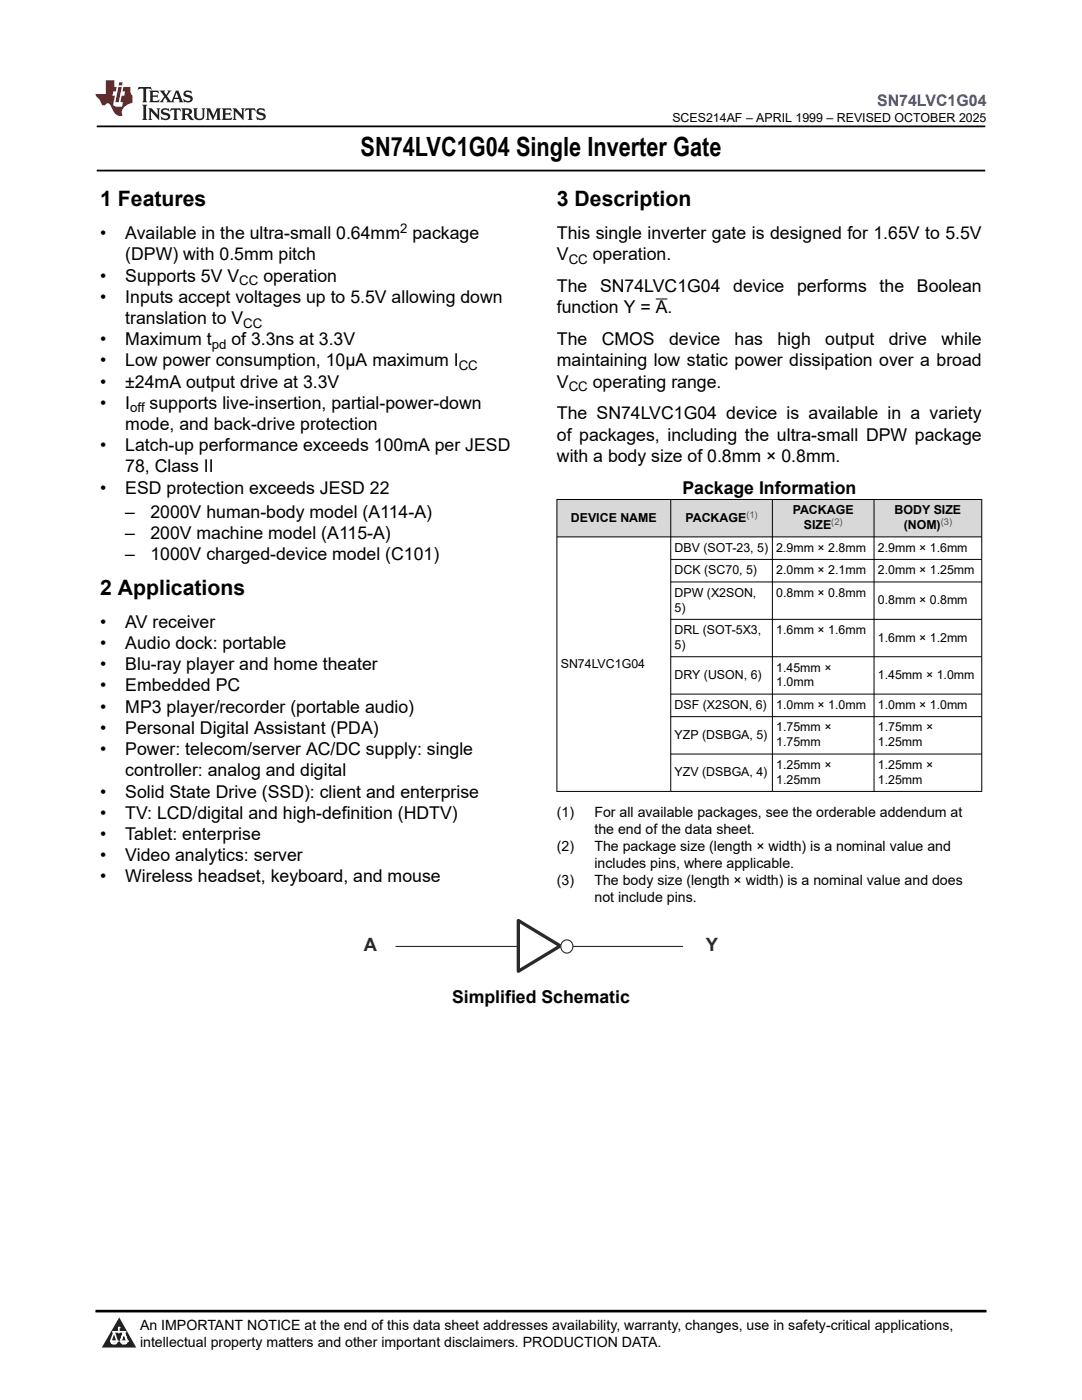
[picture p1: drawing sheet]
<svg xmlns="http://www.w3.org/2000/svg" width="216mm" height="279mm" viewBox="0 0 216 279" stroke-linecap="round" stroke-linejoin="round" font-family="sans-serif">
<defs><g id="words">
<text font-size="5.3" x="71.9" y="31.2">SN74LVC1G04 Single Inverter Gate</text>
<g font-size="4.2">
<text x="20" y="41.2">1 Features</text>
<text x="111.1" y="41.2">3 Description</text>
<text x="20" y="118.7">2 Applications</text>
</g>
<g font-size="3.7" fill="#2b292a">
<text x="72.6" y="189.8">A</text>
<text x="140.8" y="189.8">Y</text>
</g>
<g font-size="3.5">
<text x="20" y="47.7">•</text>
<text x="25" y="47.7">Available in the ultra-small 0.64mm package</text>
<text x="111.1" y="47.7">This single inverter gate is designed for 1.65V to 5.5V</text>
<text x="25" y="52">(DPW) with 0.5mm pitch</text>
<text x="111.1" y="52">V</text>
<text x="118.3" y="52">operation.</text>
<text x="20" y="56.2">•</text>
<text x="25" y="56.2">Supports 5V V</text>
<text x="52.5" y="56.2">operation</text>
<text x="111.1" y="58.3">The</text>
<text x="119.7" y="58.3">SN74LVC1G04</text>
<text x="146.3" y="58.3">device</text>
<text x="159.1" y="58.3">performs</text>
<text x="175.5" y="58.3">the</text>
<text x="183" y="58.3">Boolean</text>
<text x="20" y="60.4">•</text>
<text x="25" y="60.4">Inputs accept voltages up to 5.5V allowing down</text>
<text x="25" y="64.7">translation to V</text>
<text x="111.1" y="62.5">function Y = A.</text>
<text x="20" y="68.9">•</text>
<text x="25" y="68.9">Maximum t</text>
<text x="46.2" y="68.9">of 3.3ns at 3.3V</text>
<text x="111.1" y="68.9">The</text>
<text x="120.1" y="68.9">CMOS</text>
<text x="133.5" y="68.9">device</text>
<text x="146.6" y="68.9">has</text>
<text x="155.1" y="68.9">high</text>
<text x="164.7" y="68.9">output</text>
<text x="177.4" y="68.9">drive</text>
<text x="187.9" y="68.9">while</text>
<text x="20" y="73.1">•</text>
<text x="20" y="77.4">•</text>
<text x="25" y="77.4">±24mA output drive at 3.3V</text>
<text x="25" y="73.1">Low power consumption, 10μA maximum I</text>
<text x="111.1" y="73.1">maintaining low static power dissipation over a broad</text>
<text x="111.1" y="77.4">V</text>
<text x="118.3" y="77.4">operating range.</text>
<text x="20" y="81.6">•</text>
<text x="25" y="81.6">I</text>
<text x="29.9" y="81.6">supports live-insertion, partial-power-down</text>
<text x="111.1" y="83.7">The SN74LVC1G04 device is available in a variety</text>
<text x="25" y="85.8">mode, and back-drive protection</text>
<text x="111.1" y="87.9">of packages, including the ultra-small DPW package</text>
<text x="20" y="90.1">•</text>
<text x="25" y="90.1">Latch-up performance exceeds 100mA per JESD</text>
<text x="25" y="94.3">78, Class II</text>
<text x="111.1" y="92.2">with a body size of 0.8mm × 0.8mm.</text>
<text x="20" y="98.5">•</text>
<text x="25" y="98.5">ESD protection exceeds JESD 22</text>
<text x="136.2" y="98.5">Package Information</text>
<text x="25" y="103.3">–</text>
<text x="25" y="107.5">–</text>
<text x="30" y="103.3">2000V human-body model (A114-A)</text>
<text x="30" y="107.5">200V machine model (A115-A)</text>
<text x="25" y="111.8">–</text>
<text x="30" y="111.8">1000V charged-device model (C101)</text>
<text x="20" y="125.3">•</text>
<text x="25" y="125.3">AV receiver</text>
<text x="20" y="129.5">•</text>
<text x="25" y="129.5">Audio dock: portable</text>
<text x="20" y="133.8">•</text>
<text x="20" y="138">•</text>
<text x="25" y="133.8">Blu-ray player and home theater</text>
<text x="25" y="138">Embedded PC</text>
<text x="20" y="142.2">•</text>
<text x="25" y="142.2">MP3 player/recorder (portable audio)</text>
<text x="20" y="146.5">•</text>
<text x="25" y="146.5">Personal Digital Assistant (PDA)</text>
<text x="20" y="150.7">•</text>
<text x="25" y="150.7">Power: telecom/server AC/DC supply: single</text>
<text x="25" y="154.9">controller: analog and digital</text>
<text x="20" y="159.2">•</text>
<text x="25" y="159.2">Solid State Drive (SSD): client and enterprise</text>
<text x="20" y="163.4">•</text>
<text x="20" y="167.6">•</text>
<text x="25" y="163.4">TV: LCD/digital and high-definition (HDTV)</text>
<text x="25" y="167.6">Tablet: enterprise</text>
<text x="20" y="171.9">•</text>
<text x="25" y="171.9">Video analytics: server</text>
<text x="20" y="176.1">•</text>
<text x="25" y="176.1">Wireless headset, keyboard, and mouse</text>
<text x="90.2" y="200.2">Simplified Schematic</text>
</g>
<text font-size="3.2" fill="#00f" x="175" y="21.1">SN74LVC1G04</text>
<g font-size="2.8">
<text x="111.1" y="163.1">(1)</text>
<text x="118.6" y="163.1">For all available packages, see the orderable addendum at</text>
<text x="118.6" y="166.5">the end of the data sheet.</text>
<text x="111.1" y="169.9">(2)</text>
<text x="118.6" y="169.9">The package size (length × width) is a nominal value and</text>
<text x="118.6" y="173.3">includes pins, where applicable.</text>
<text x="111.1" y="176.6">(3)</text>
<text x="118.6" y="176.6">The body size (length × width) is a nominal value and does</text>
<text x="118.6" y="180">not include pins.</text>
<text x="27.9" y="265.5">An IMPORTANT NOTICE at the end of this data sheet addresses availability, warranty, changes, use in safety-critical applications,</text>
<text x="27.9" y="268.9">intellectual property matters and other important disclaimers. PRODUCTION DATA.</text>
</g>
<g font-size="2.6">
<text x="79.8" y="46.5">2</text>
<text x="113.5" y="52.7">CC</text>
<text x="47.7" y="56.9">CC</text>
<text x="48.5" y="65.4">CC</text>
<text x="42.2" y="69.6">pd</text>
<text x="91.5" y="73.8">CC</text>
<text x="26" y="82.3">off</text>
<text x="113.5" y="78.1">CC</text>
</g>
<g font-size="2.5">
<text x="134.2" y="24.3">SCES214AF – APRIL 1999 – REVISED OCTOBER 2025</text>
<text x="113.9" y="104.1">DEVICE NAME</text>
<text x="136.8" y="104.1">PACKAGE</text>
<text x="158.2" y="102.6">PACKAGE</text>
<text x="160.4" y="105.6">SIZE</text>
<text x="178.5" y="102.6">BODY SIZE</text>
<text x="180.3" y="105.6">(NOM)</text>
<text x="134.6" y="110.1">DBV (SOT-23, 5)</text>
<text x="154.9" y="110.1">2.9mm × 2.8mm</text>
<text x="175.2" y="110.1">2.9mm × 1.6mm</text>
<text x="134.6" y="114.6">DCK (SC70, 5)</text>
<text x="134.6" y="119.1">DPW (X2SON,</text>
<text x="154.9" y="114.6">2.0mm × 2.1mm</text>
<text x="154.9" y="119.1">0.8mm × 0.8mm</text>
<text x="175.2" y="114.6">2.0mm × 1.25mm</text>
<text x="134.6" y="122.1">5)</text>
<text x="175.2" y="120.6">0.8mm × 0.8mm</text>
<text x="134.6" y="126.6">DRL (SOT-5X3,</text>
<text x="134.6" y="129.5">5)</text>
<text x="154.9" y="126.6">1.6mm × 1.6mm</text>
<text x="175.2" y="128">1.6mm × 1.2mm</text>
<text x="111.9" y="133.3">SN74LVC1G04</text>
<text x="134.6" y="135.5">DRY (USON, 6)</text>
<text x="154.9" y="134">1.45mm ×</text>
<text x="154.9" y="137">1.0mm</text>
<text x="175.2" y="135.5">1.45mm × 1.0mm</text>
<text x="134.6" y="141.5">DSF (X2SON, 6)</text>
<text x="154.9" y="141.5">1.0mm × 1.0mm</text>
<text x="175.2" y="141.5">1.0mm × 1.0mm</text>
<text x="134.6" y="147.5">YZP (DSBGA, 5)</text>
<text x="154.9" y="146">1.75mm ×</text>
<text x="154.9" y="148.9">1.75mm</text>
<text x="175.2" y="146">1.75mm ×</text>
<text x="175.2" y="148.9">1.25mm</text>
<text x="134.6" y="154.9">YZV (DSBGA, 4)</text>
<text x="154.9" y="153.4">1.25mm ×</text>
<text x="175.2" y="153.4">1.25mm ×</text>
<text x="154.9" y="156.4">1.25mm</text>
<text x="175.2" y="156.4">1.25mm</text>
</g>
<g font-size="1.9" fill="#00f">
<text x="148.9" y="103.3">(1)</text>
<text x="165.9" y="104.8">(2)</text>
<text x="187.7" y="104.8">(3)</text>
</g>
</g></defs>
<path d="M19.3 25.2h177.3M19.3 34h177.3" fill="none" stroke="#000" stroke-width=".35"/>
<path d="M130.8 59.7h2.4" fill="none" stroke="#000" stroke-width=".2"/>
<g fill="#d8d8d8">
<path d="M111.1 99.7h84.8v7.4h-84.8z" fill-rule="evenodd"/>
<path d="M111.2 99.7h22.6v7.4h-22.6z" fill-rule="evenodd"/>
<path d="M133.9 99.7h20.2v7.4h-20.2z" fill-rule="evenodd"/>
<path d="M154.2 99.7h20.1v7.4h-20.1z" fill-rule="evenodd"/>
<path d="M174.5 99.7h21.3v7.4h-21.3z" fill-rule="evenodd"/>
</g>
<g fill="none" stroke="#000" stroke-width=".2">
<path d="M111.1 99.7h84.9M111.1 99.6v58.4M133.8 99.6v58.4M154.1 99.6v58.4M174.4 99.6v58.4M195.9 99.6v58.4M111.1 107.1h84.9M133.8 111.6h62.2M133.8 116.1h62.2M133.8 123.6h62.2M133.8 131.1h62.2M133.8 138.5h62.2"/>
<path d="M133.8 143h62.2M133.8 150.5h62.2M196 157.9h-84.9"/>
</g>
<path d="M79 188.9h57.2" fill="none" stroke="#2b292a" stroke-width=".22"/>
<path d="M103.4 183.7l8.4 5.1-8.4 5z" fill="#fff"/>
<path d="M103.4 183.7l8.4 5.1-8.4 5z" fill="none" stroke="#2b292a" stroke-width=".66"/>
<path d="M112.4 187.8a1.26 1.26 0 0 1 1.9 1.1 1.26 1.26 0 0 1-1.9 1.1 1.4 1.4 0 0 1 0-2.2z" fill-rule="evenodd" fill="#fff"/>
<path d="M112.4 187.8a1.26 1.26 0 0 1 1.9 1.1 1.26 1.26 0 0 1-1.9 1.1 1.4 1.4 0 0 1 0-2.2z" fill="none" stroke="#2b292a" stroke-width=".22"/>
<path d="M0 0h215.9v23.8h-215.9z" fill-rule="evenodd" fill="#fff"/>
<path d="M27.7 17.4l-.2 .6 .5-.3h.6v.2v2.1l-.2 .4h1l-.2-.4v-2.1v-.2h.5l.5 .3-.1-.6zM29.8 18.1l.2 .4v1.5l-.2 .4h1.9l.1-.6a1.08 1.08 0 0 1-1.3 .2v-.7h.6l.4 .2v-.6l-.4 .2h-.6v-.6l.2-.1a1 1 0 0 1 1 .2l-.1-.5zM31.8 18.1l1 1.1-1 1.2h.9l-.2-.2 .4-.7 .5 .7-.2 .2h1.6l-.2-.2 .1-.4h1l.1 .4-.1 .2h.9l-.2-.3-.8-2h-.5l-1 2.2-.8-1.1 .9-1.1h-.8l.2 .2-.5 .7-.3-.7 .1-.2zM35.2 18.5l.4 1h-.8zM36.8 18.2a.65 .65 0 0 0-.2 .8 .65 .65 0 0 0 .6 .4l.7 .2 .1 .2a.79 .79 0 0 1-.7 .4 .79 .79 0 0 1-.7-.5l.1 .7 .2-.1a.93 .93 0 0 0 1.1 .1 .93 .93 0 0 0 .4-1 1.46 1.46 0 0 0-1.2-.6l-.1-.3a1.09 1.09 0 0 1 1.2 .2l-.2-.6-.1 .1-.6-.2zM28.4 20.9l.2 .4v2.3l-.2 .3h1l-.2-.3v-2.3l.2-.4zM29.6 21.6l.2 .4v1.6l-.2 .3h.8l-.3-.3v-1.4l1.7 1.8v-2l.2-.4h-.8l.2 .2 .1 1.1-1.2-1.3zM32.3 21.8a.65 .65 0 0 0-.2 .7 .65 .65 0 0 0 .7 .4l.6 .2 .1 .2a.79 .79 0 0 1-.7 .4 .79 .79 0 0 1-.7-.5l.1 .7 .2-.1a.93 .93 0 0 0 1.1 .1 .93 .93 0 0 0 .4-.9 1.46 1.46 0 0 0-1.2-.6l-.1-.4a1.09 1.09 0 0 1 1.2 .2l-.2-.6-.1 .1-.6-.1zM34.1 21.6l-.1 .7a.63 .63 0 0 1 .7-.4l.1 1.7-.3 .3h1l-.2-.3v-1.7a.66 .66 0 0 1 .8 .4l-.1-.7zM36.2 21.6l.2 .4v1.6l-.2 .3h.9l-.2-.2v-.7h.5l.1 .2a.79 .79 0 0 0 1.2 .6l-1-.9a.61 .61 0 0 0 .6-.6 .61 .61 0 0 0-.5-.6zM36.9 21.9h.2a.47 .47 0 0 1 .5 .1 .47 .47 0 0 1 .1 .5l-.2 .2h-.6zM38.5 21.6l.2 .2a2.27 2.27 0 0 0 .4 2 1.04 1.04 0 0 0 1.7-.7v-1.3l.2-.2h-.8l.2 .4v1.1a.6 .6 0 0 1-.6 .6 .6 .6 0 0 1-.6-.6v-1.1l.3-.4zM41.1 21.6l.2 .4v1.6l-.2 .3h.7l-.2-.3v-1.5l.9 1.9 .8-1.9v1.5l-.2 .3h1l-.3-.3v-1.6l.3-.4h-.8l-.7 1.5-.7-1.5zM44.3 21.6l.2 .4v1.6l-.2 .3h1.9l.1-.5a1.09 1.09 0 0 1-1.3 .1v-.6h.6l.4 .1v-.6l-.4 .2h-.6v-.6l.2-.1a1.01 1.01 0 0 1 1 .3l-.1-.6zM46.4 21.6l.3 .4v1.6l-.3 .3h.8l-.2-.3v-1.4l1.6 1.8v-2l.2-.4h-.7l.2 .2v1.1l-1.2-1.3zM49 21.6l-.1 .7a.63 .63 0 0 1 .8-.4v1.7l-.3 .3h1l-.2-.3v-1.7a.66 .66 0 0 1 .8 .4l-.1-.7zM51.4 21.8a.65 .65 0 0 0-.2 .7 .65 .65 0 0 0 .6 .4l.6 .2 .2 .2a.79 .79 0 0 1-.8 .4 .79 .79 0 0 1-.6-.5l.1 .7 .2-.1a.93 .93 0 0 0 1 .1 .93 .93 0 0 0 .5-.9 1.46 1.46 0 0 0-1.3-.6l-.1-.4a1.09 1.09 0 0 1 1.3 .2l-.2-.6-.2 .1-.5-.1z" fill="#231f20"/>
<path d="M21.1 16v2.8h-2.1l.1 .3 .9 1a.95 .95 0 0 0 .9 .9 .59 .59 0 0 1 .6-.4 .59 .59 0 0 1 .5 .4l.4 .8a1.59 1.59 0 0 0 2.1 1.3 1.61 1.61 0 0 1 1-2.2l1-.4-.1-1.5a1.59 1.59 0 0 1-.4-1.6h-1.4l-.2 .9h.5l-.1 .8h-.5l-.2 1v.2l.4 .1-.2 .9h-.6a.73 .73 0 0 1-1.1-.7l.3-1.5h-.5l.2-.8h.5l.2-.9h-.5v-1.4zM23.6 17.4l-.6 3h.7l.6-3zM23.8 16.4l-.1 .7h.7l.1-.7z" fill="#ed1c24"/>
<path d="M0 261.4h215.9v18h-215.9z" fill-rule="evenodd" fill="#fff"/>
<path d="M23.8 262.9l3.4 6h-6.9z" fill="#231f20"/>
<path d="M22.1 267.7h1.3l-.4 .5h-.3a.55 .55 0 0 1-.6-.5z" fill-rule="evenodd" fill="#fff"/>
<path d="M22.1 267.7h1.3l-.4 .5h-.3a.55 .55 0 0 1-.6-.5z" fill="none" stroke="#231f20" stroke-width=".34"/>
<path d="M22.1 267.7h1.3l-.4 .5h-.5zM23.7 265.9h.1M23.7 264.9v1z" fill="none" stroke="#fff" stroke-width=".34"/>
<circle cx="23.7" cy="264.9" r=".17" fill="#fff"/>
<path d="M22.6 265.8h.1M22.6 265.8h2.3z" fill="none" stroke="#fff" stroke-width=".34"/>
<circle cx="24.9" cy="265.8" r=".17" fill="#fff"/>
<path d="M24 267.7h.1" fill="none" stroke="#fff" stroke-width=".34"/>
<path d="M24.7 265.8l-.7 1.9z" fill="#fff"/>
<path d="M24.7 265.8l-.7 1.9z" fill="none" stroke="#fff" stroke-width=".34"/>
<path d="M24.7 265.8l.7 1.9z" fill="#fff"/>
<path d="M24.7 265.8l.7 1.9zM25.3 267.7h.1" fill="none" stroke="#fff" stroke-width=".34"/>
<circle cx="22.1" cy="267.7" r=".17" fill="#fff"/>
<path d="M22.8 265.8l-.7 1.9zM22.8 265.8l.6 1.9z" fill="none" stroke="#fff" stroke-width=".34"/>
<circle cx="23.4" cy="267.7" r=".17" fill="#fff"/>
<path d="M24.1 267.7h1.3a.65 .65 0 0 1-.6 .5 .65 .65 0 0 1-.7-.5z" fill-rule="evenodd" fill="#fff"/>
<path d="M24.1 267.7h1.3a.65 .65 0 0 1-.6 .5 .65 .65 0 0 1-.7-.5z" fill="none" stroke="#231f20" stroke-width=".34"/>
<path d="M24 267.7h.1M24.1 267.7h1.3l-.4 .5h-.5z" fill="none" stroke="#fff" stroke-width=".34"/>
<circle cx="25.4" cy="267.7" r=".17" fill="#fff"/>
<path d="M19 261.7h177.8" fill="none" stroke="#000" stroke-width=".53"/>
<use href="#words"/>
</svg>
